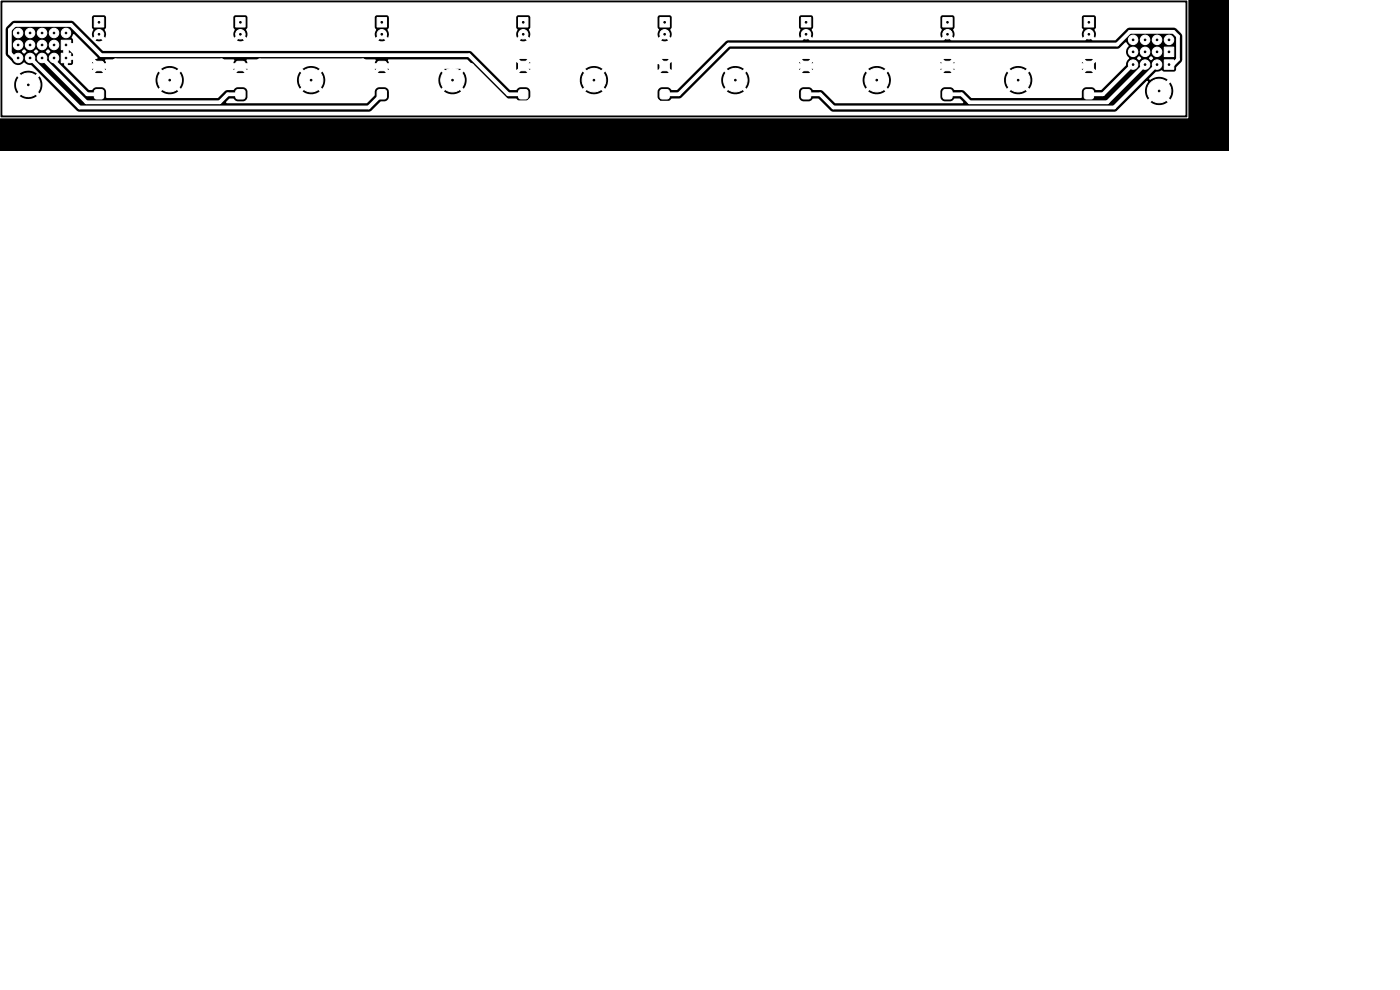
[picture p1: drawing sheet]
<svg xmlns="http://www.w3.org/2000/svg" width="297mm" height="210mm" viewBox="0 0 297 210" stroke-linecap="round" stroke-linejoin="round" font-family="sans-serif">
<path d="M-.1 -.1h260.8v32h-260.8z" fill="#000"/>
<path d="M0 0h252v25h-252z" fill="none" stroke="#fff" stroke-width=".21"/>
<g fill="#fff" stroke="#fff" stroke-width=".21">
<path d="M247 12.7h2v2h-2z"/>
<path d="M13 11.3h2v2h-2z"/>
<path d="M230.1 13.1l.4-.1h1.1l.3 .1 .1 .4v1.1l-.1 .3-.4 .1h-1.1l-.3-.1-.1-.4v-1.1z"/>
<path d="M230.1 19.1l.4-.1h1.1l.3 .1 .1 .4v1.1l-.1 .3-.4 .1h-1.1l-.3-.1-.1-.4v-1.1z"/>
<path d="M200.1 13.1l.4-.1h1.1l.3 .1 .1 .4v1.1l-.1 .3-.4 .1h-1.1l-.3-.1-.1-.4v-1.1z"/>
<path d="M200.1 19.1l.4-.1h1.1l.3 .1 .1 .4v1.1l-.1 .3-.4 .1h-1.1l-.3-.1-.1-.4v-1.1z"/>
<path d="M140 3.7h2v2h-2z"/>
<path d="M170.1 13.1l.4-.1h1.1l.3 .1 .1 .4v1.1l-.1 .3-.4 .1h-1.1l-.3-.1-.1-.4v-1.1z"/>
<path d="M170.1 19.1l.4-.1h1.1l.3 .1 .1 .4v1.1l-.1 .3-.4 .1h-1.1l-.3-.1-.1-.4v-1.1z"/>
<path d="M140.1 13.1l.4-.1h1.1l.3 .1 .1 .4v1.1l-.1 .3-.4 .1h-1.1l-.3-.1-.1-.4v-1.1z"/>
<path d="M140.1 19.1l.4-.1h1.1l.3 .1 .1 .4v1.1l-.1 .3-.4 .1h-1.1l-.3-.1-.1-.4v-1.1z"/>
<path d="M230 3.7h2v2h-2z"/>
<path d="M110.1 13.1l.4-.1h1.1l.3 .1 .1 .4v1.1l-.1 .3-.4 .1h-1.1l-.3-.1-.1-.4v-1.1z"/>
<path d="M110.1 19.1l.4-.1h1.1l.3 .1 .1 .4v1.1l-.1 .3-.4 .1h-1.1l-.3-.1-.1-.4v-1.1z"/>
<path d="M170 3.7h2v2h-2z"/>
<path d="M80 3.7h2v2h-2z"/>
<path d="M200 3.7h2v2h-2z"/>
<path d="M80.1 13.1l.4-.1h1.1l.3 .1 .1 .4v1.1l-.1 .3-.4 .1h-1.1l-.3-.1-.1-.4v-1.1z"/>
<path d="M80.1 19.1l.4-.1h1.1l.3 .1 .1 .4v1.1l-.1 .3-.4 .1h-1.1l-.3-.1-.1-.4v-1.1z"/>
<path d="M50.1 13.1l.4-.1h1.1l.3 .1 .1 .4v1.1l-.1 .3-.4 .1h-1.1l-.3-.1-.1-.4v-1.1z"/>
<path d="M50.1 19.1l.4-.1h1.1l.3 .1 .1 .4v1.1l-.1 .3-.4 .1h-1.1l-.3-.1-.1-.4v-1.1z"/>
<path d="M110 3.7h2v2h-2z"/>
<path d="M20 3.7h2v2h-2z"/>
<path d="M50 3.7h2v2h-2z"/>
<path d="M20.1 13.1l.4-.1h1.1l.3 .1 .1 .4v1.1l-.1 .3-.4 .1h-1.1l-.3-.1-.1-.4v-1.1z"/>
<path d="M20.1 19.1l.4-.1h1.1l.3 .1 .1 .4v1.1l-.1 .3-.4 .1h-1.1l-.3-.1-.1-.4v-1.1z"/>
<path d="M13 8.5h2v2h-2z"/>
<path d="M247 10h2v2h-2z"/>
<circle cx="248" cy="13.7" r=".17"/>
<circle cx="245.5" cy="13.7" r=".17"/>
<circle cx="242.9" cy="13.7" r=".17"/>
<circle cx="240.4" cy="13.7" r=".17"/>
<circle cx="14" cy="12.3" r=".17"/>
<circle cx="11.5" cy="12.3" r=".17"/>
<circle cx="8.9" cy="12.3" r=".17"/>
<circle cx="6.4" cy="12.3" r=".17"/>
<circle cx="3.8" cy="12.3" r=".17"/>
<circle cx="156" cy="17" r=".17"/>
<circle cx="96" cy="17" r=".17"/>
<circle cx="6" cy="18" r=".17"/>
<circle cx="141" cy="4.7" r=".17"/>
<circle cx="141" cy="7.3" r=".17"/>
<circle cx="186" cy="17" r=".18"/>
<circle cx="36" cy="17" r=".17"/>
<circle cx="126" cy="17" r=".17"/>
<circle cx="231" cy="4.7" r=".17"/>
<circle cx="231" cy="7.3" r=".17"/>
<circle cx="171" cy="4.7" r=".18"/>
<circle cx="171" cy="7.3" r=".18"/>
<circle cx="81" cy="4.7" r=".17"/>
<circle cx="81" cy="7.3" r=".17"/>
<circle cx="201" cy="4.7" r=".17"/>
<circle cx="201" cy="7.3" r=".17"/>
<circle cx="66" cy="17" r=".17"/>
<circle cx="111" cy="4.7" r=".17"/>
<circle cx="111" cy="7.3" r=".17"/>
<circle cx="21" cy="4.7" r=".17"/>
<circle cx="21" cy="7.3" r=".17"/>
<circle cx="51" cy="4.7" r=".18"/>
<circle cx="51" cy="7.3" r=".18"/>
<circle cx="216" cy="17" r=".17"/>
<circle cx="245.9" cy="19.3" r=".17"/>
<circle cx="14" cy="9.5" r=".17"/>
<circle cx="14" cy="7" r=".17"/>
<circle cx="11.5" cy="9.5" r=".17"/>
<circle cx="11.5" cy="7" r=".17"/>
<circle cx="8.9" cy="9.5" r=".17"/>
<circle cx="8.9" cy="7" r=".17"/>
<circle cx="6.4" cy="9.5" r=".17"/>
<circle cx="6.4" cy="7" r=".17"/>
<circle cx="3.8" cy="9.5" r=".17"/>
<circle cx="3.8" cy="7" r=".17"/>
<circle cx="248" cy="11" r=".17"/>
<circle cx="248" cy="8.5" r=".17"/>
<circle cx="245.5" cy="11" r=".17"/>
<circle cx="245.5" cy="8.5" r=".17"/>
<circle cx="242.9" cy="11" r=".17"/>
<circle cx="242.9" cy="8.5" r=".17"/>
<circle cx="240.4" cy="11" r=".17"/>
<circle cx="240.4" cy="8.5" r=".17"/>
<circle cx="245.5" cy="13.7" r="1"/>
<circle cx="242.9" cy="13.7" r="1"/>
<circle cx="240.4" cy="13.7" r="1"/>
<circle cx="11.5" cy="12.3" r="1"/>
<circle cx="8.9" cy="12.3" r="1"/>
<circle cx="6.4" cy="12.3" r="1"/>
<circle cx="3.8" cy="12.3" r="1"/>
<circle cx="156" cy="17" r="2.5"/>
<circle cx="96" cy="17" r="2.5"/>
<circle cx="6" cy="18" r="2.5"/>
<circle cx="141" cy="7.3" r="1"/>
<circle cx="186" cy="17" r="2.5"/>
<circle cx="36" cy="17" r="2.5"/>
<circle cx="126" cy="17" r="2.5"/>
<circle cx="231" cy="7.3" r="1"/>
<circle cx="171" cy="7.3" r="1"/>
<circle cx="81" cy="7.3" r="1"/>
<circle cx="201" cy="7.3" r="1"/>
<circle cx="66" cy="17" r="2.5"/>
<circle cx="111" cy="7.3" r="1"/>
<circle cx="21" cy="7.3" r="1"/>
<circle cx="51" cy="7.3" r="1"/>
<circle cx="216" cy="17" r="2.5"/>
<circle cx="245.9" cy="19.3" r="2.5"/>
<circle cx="14" cy="7" r="1"/>
<circle cx="11.5" cy="9.5" r="1"/>
<circle cx="11.5" cy="7" r="1"/>
<circle cx="8.9" cy="9.5" r="1"/>
<circle cx="8.9" cy="7" r="1"/>
<circle cx="6.4" cy="9.5" r="1"/>
<circle cx="6.4" cy="7" r="1"/>
<circle cx="3.8" cy="9.5" r="1"/>
<circle cx="3.8" cy="7" r="1"/>
<circle cx="248" cy="8.5" r="1"/>
<circle cx="245.5" cy="11" r="1"/>
<circle cx="245.5" cy="8.5" r="1"/>
<circle cx="242.9" cy="11" r="1"/>
<circle cx="242.9" cy="8.5" r="1"/>
<circle cx="240.4" cy="11" r="1"/>
<circle cx="240.4" cy="8.5" r="1"/>
</g>
<path d="M14 12.3v-2.8h.4l4.5 4.5h4.6l1-1h22.5l1 1h6.1l1-1h21.9l1 1h22l7.9 7.9h4.2l1.9-1.9v-6M111 14h3M114 14l1-1h25l1 1M138.6 13v7.8l1.2 1.2h20.2l8-8h6.2l1-1h21.8l1 1h5.8l1-1h22.2l1 1h3" fill="none" stroke="#fff" stroke-width="1.2"/>
<path d="M3.8 12.3h-.7l-1-1v-5l1-1h12l6.4 6.4h78l8.3 8.3h3.2M6.4 12.3l10.5 10.5h61.3l2.8-2.8M6.4 9.5v.3M8.9 12.3l9.4 9.4h28.3l1.7-1.7h2.7M11.5 12.3v.7l7 7h2.5M240.4 13.7l-6.4 6.3h-3M242.9 13.7l-8 8h-29.2l-1.7-1.7h-3M245.5 13.7l-9.1 9.1h-59.6l-2.8-2.8h-3M248 13.7h.8l1.1-1.1v-4.9l-.9-.9h-9.3l-2.7 2.7h-82.5l-10.5 10.5h-3" fill="none" stroke="#fff" stroke-width=".8"/>
<g fill="#fff">
<path d="M.6 .5h250.7l.2 .2v23.6l-.2 .2-250.8-.1v-6.4h2.5l.2 1 .4 .8 1.3-1.2 .5 .5-1.2 1.3a3 3 0 0 0 3.6 0l-1.2-1.3 .5-.5 1.3 1.2 .1-.1a2.99 2.99 0 0 0-.1-3.5l-1.3 1.2-.5-.5 1.2-1.3a3 3 0 0 0-3.6 0l1.2 1.3-.5 .5-1.3-1.2-.4 .8-.2 1h-2.5v-11.8h.7v5.4l1.2 1.3a1.63 1.63 0 0 0 2.7 .3l.2 .1a1.49 1.49 0 0 0 1.2 .5l9.8 9.7 .5 .2h61.5l.5-.2 1.9-1.9 .9-.1a.99 .99 0 0 0 .9-.9v-1.3l-.3-.5-.5-.3h-1.3a.99 .99 0 0 0-.9 .9l-.1 .9-1.7 1.6-29.7-.1v-.2l.8-.7h.7l.8 .6h1.3l.5-.2 .4-.6v-1.3a.99 .99 0 0 0-.9-.9h-1.3l-.8 .6-1.6 .1-1.8 1.6h-23.4l-.2-.2-.1-1.5-.3-.4-.5-.2h-1.3l-.8 .6h-.6l-2.1-2.1h16.2l.2 1 .4 .8 1.3-1.2 .5 .5-1.2 1.3a3 3 0 0 0 3.6 0l-1.2-1.3 .5-.5 1.3 1.2 .4-.8 .2-1h24l.2 1 .4 .8 1.3-1.2 .5 .5-1.2 1.3a3 3 0 0 0 3.6 0l-1.2-1.3 .5-.5 1.3 1.2 .4-.8 .2-1h24l.2 1 .4 .8 1.3-1.2 .5 .5-1.2 1.3a3 3 0 0 0 3.6 0l-1.2-1.3 .5-.5 1.3 1.2 .1-.1a2.99 2.99 0 0 0-.1-3.5l-1.3 1.2-.5-.5 1.2-1.3a3 3 0 0 0-3.6 0l1.2 1.3-.5 .5-1.3-1.2-.4 .8-.2 1h-24l-.1-.7-.3-.9h13.3l-.9-.8-.9 .8h-11.5l-.2-.2-1.3 1.2-.5-.5 1.2-1.3a3 3 0 0 0-3.6 0l1.2 1.3-.5 .5-1.3-1.2-.4 .8-.2 1h-24l-.1-.7-.3-.9h13.3l-.9-.8-.9 .8h-11.5l-.2-.2-1.3 1.2-.5-.5 1.2-1.3a3 3 0 0 0-3.6 0l1.2 1.3-.5 .5-1.3-1.2-.4 .8-.2 1h-16.2l-1.6-1.6h6.7l-.9-.8-.9 .8h-4.9l-1.6-1.6h1.5l.4-.4h4l.1 1.5 .8-.9-.8-.9-.1 .3h-4v-.7h-1.1v1.1h-.8v-1.3a.4 .4 0 0 0 .7 0 .4 .4 0 0 0-.2-.6h1.4l-.1-.9 .1-1.1h-1.1v2h-.6l-.2 .3v-2.5a.4 .4 0 0 0 .7 .1 .4 .4 0 0 0-.2-.6l1.4-.1-.1-.8a.46 .46 0 0 1 0-.8l.2-.2h.2l4.8 4.9v.3l-.5 .1 2.3 2.3 .1-1.5-.2-.6 .2-.2h27l.2 .2-.2 .6 .1 1.5 1.1-1.1 .3 .2 .4-.2 1 1.1 .1-1.5-.2-.6 .2-.2h27l.2 .2-.2 .6 .1 1.5 1.1-1.1 .3 .2 .4-.2 1 1.1 .1-1.5-.2-.6 .2-.2h16.5l8.2 8.1 .5 .2h1.8l.8 .6h1.3a.99 .99 0 0 0 .9-.9v-1.3l-.4-.6-.5-.2h-1.3l-.8 .6h-1.3l-2.1-2.1h16.9l.2 1 .4 .8 1.3-1.2 .5 .5-1.2 1.3a3 3 0 0 0 3.5 0h11.8v1.2a.99 .99 0 0 0 .9 .9l1.5-.1 .6-.5 1.9-.1 3.9-3.8h4.7l.2 1 .4 .8 1.3-1.2 .5 .5-1.2 1.3a3 3 0 0 0 3.6 0l-1.2-1.3 .5-.5 1.3 1.2 .4-.8 .2-1h24l.2 1 .4 .8 1.3-1.2 .5 .5-1.2 1.3a3 3 0 0 0 3.6 0l-1.2-1.3 .5-.5 1.3 1.2 .4-.8 .2-1h24l.2 1 .4 .8 1.3-1.2 .5 .5-1.2 1.3a3 3 0 0 0 3.6 0l-1.2-1.3 .5-.5 1.3 1.2 .1-.1a2.99 2.99 0 0 0 .1-3.3h13.3l-.9-.8-.9 .8h-11.5l-.2-.2-1.3 1.2-.5-.5 1.2-1.3a3 3 0 0 0-3.6 0l1.2 1.3-.5 .5-1.3-1.2-.4 .8-.2 1h-24l-.1-.7-.3-.9h13.3l-.9-.8-.9 .8h-11.5l-.2-.2-1.3 1.2-.5-.5 1.2-1.3a3 3 0 0 0-3.6 0l1.2 1.3-.5 .5-1.3-1.2-.4 .8-.2 1h-24l-.1-.7-.3-.9h13.3l-.9-.8-.9 .8h-11.5l-.2-.2-1.3 1.2-.5-.5 1.2-1.3a3 3 0 0 0-3.6 0l1.2 1.3-.5 .5-1.3-1.2-.4 .8-.2 1h-4.7l3.5-3.6h17.7l.1 1.5 .8-.9h1.2l.8 .9 .1-1.5h27l.1 1.5 .8-.9h1.2l.8 .9 .1-1.5h27l.1 1.5 .8-.9h1.2l.8 .9 .1-.3-.1-1.5-.8 .9h-1.2l-.8-.9-.1 .3h-27l-.1-.3-.8 .9h-1.2l-.8-.9-.1 .3h-27l-.1-.3-.8 .9h-1.2l-.8-.9-.1 .3h-17.7l.9-.8h17.4l.9 .8 .9-.8h28.2l.9 .8 .9-.8h28.2l.9 .8 .9-.8h-79.2l2.3-2.2h82.1l.5-.3 1.3-1.1 .5 .7a1.7 1.7 0 0 0 .1 2.6v.2a1.82 1.82 0 0 0-.7 1.4l-5.2 5.2h-1.1l-.8-.6h-1.3a.99 .99 0 0 0-.9 .9v1.3l-.2 .1h-23.1l-1.9-1.7h-1.8l-.8-.6h-1.3l-.5 .2-.3 .4-.1 1.5a.99 .99 0 0 0 .9 .9h1.3l.8-.6h1l.8 .8-.2 .2h-26.8l-2.9-2.7-1.9-.1-.4-.4-.5-.2h-1.3l-.5 .3-.3 .5v1.3a.99 .99 0 0 0 .9 .9l1.5-.1 .6-.5h1.1l2.6 2.6 .5 .2h59.7l.5-.2 6.3-6.3h.3v.3a2.98 2.98 0 0 0 0 3.6l1.3-1.2 .5 .5-1.2 1.3a3 3 0 0 0 3.6 0l-1.2-1.3 .5-.5 1.3 1.2 .1-.1a2.99 2.99 0 0 0-.1-3.5l-1.3 1.2-.5-.5 1.2-1.3a3.2 3.2 0 0 0-3.8 0l-.1-.3 1.5-1.4 1.1-.3 .6 .3 2.2-.1 .3-.3v-.5l1.2-1.3 .1-5.4-.2-.5-1.2-1.1-10-.1-2.9 2.6h-4.7l-.8-.7-.8 .7h-28.4l-.8-.7-.8 .7h-28.4l-.8-.7-.8 .7h-15.7l-.5 .3-10.3 10.2-1.2 .1-.8-.6h-1.3a.99 .99 0 0 0-.9 .9h-11.8l-1.1-1.3 .5-.5 1.3 1.2a2.98 2.98 0 0 0 .2-3.4h13.3l-.9-.8-.9 .8h-11.5l-.2-.2-1.3 1.2-.5-.5 1.2-1.3a3 3 0 0 0-3.6 0l1.2 1.3-.5 .5-1.3-1.2-.4 .8-.2 1h-16.9l-1.6-1.6h7.4l-.9-.8-.9 .8h-5.6l-2-2h7l.1 1.5 .8-.9h1.2l.8 .9 .1-1.5h27l.1 1.5 .8-.9h1.2l.8 .9 .1-1.5-.1-.3-.8 .9h-1.2l-.8-.9-.1 .3h-27l-.1-.3-.8 .9h-1.2l-.8-.9-.1 .3h-7l-.9-.8h8.5l.9 .8 .9-.8h28.2l.9 .8 .9-.8h-40.3l-1.5-1.6-.5-.2h-77.7l-2.3-2.2 1.3 .2 .8-.2h28.6l.6 .2 .8-.2h28.6l.6 .2 .8-.2h28.6l.6 .2 .8-.2h28.6l.8 .2 .6-.2-.7-.8-.7 .8h-28.6l-.7-.8-.7 .8h-28.6l-.7-.8-.7 .8h-28.6l-.7-.8-.7 .8h-28.6l-.7-.8-.7 .8h-.7l-1.3-1.3h1.2l.2 .7 .9-.9a.4 .4 0 0 0 .4 .6 .4 .4 0 0 0 .4-.6l.9 .9 .2-.7h27l.2 .7 .9-.9a.4 .4 0 0 0 .4 .6 .4 .4 0 0 0 .4-.6l.9 .9 .2-.7h27l.2 .7 .9-.9a.4 .4 0 0 0 .4 .6 .4 .4 0 0 0 .4-.6l.9 .9 .2-.7h27l.2 .7 .9-.9a.4 .4 0 0 0 .4 .6 .4 .4 0 0 0 .4-.6l.9 .9 .2-.7h27l.2 .7 .9-.9a.4 .4 0 0 0 .4 .6 .4 .4 0 0 0 .4-.6l.9 .9 .2-.7h27l.2 .7 .9-.9a.4 .4 0 0 0 .4 .6 .4 .4 0 0 0 .4-.6l.9 .9 .2-.7h27l.2 .7 .9-.9a.4 .4 0 0 0 .4 .6 .4 .4 0 0 0 .4-.6l.9 .9 .2-.7h27l.2 .7 .9-.9a.4 .4 0 0 0 .4 .6 .4 .4 0 0 0 .4-.6l.9 .9a1.81 1.81 0 0 0-.1-1.8l.3-.4v-2.1l-.1-.3-.4-.2h-2l-.4 .2-.1 .3 .1 2.3a.46 .46 0 0 1 0 .8l-.1 .5h-27l-.3-1 .3-.5-.1-2.3-.4-.3h-2l-.5 .4v2.2l.3 .5-.3 1h-27l-.3-1 .3-.5-.1-2.3-.4-.3h-2l-.5 .4v2.2l.3 .5-.3 1h-27l-.3-1 .3-.5-.1-2.3-.4-.3h-2l-.5 .4v2.2l.3 .5-.3 1h-27l-.3-1 .3-.5-.1-2.3-.4-.3h-2l-.5 .4v2.2l.3 .5-.3 1h-27l-.3-1 .3-.5-.1-2.3-.4-.3h-2l-.5 .4v2.2l.3 .5-.3 1h-27l-.3-1 .3-.5-.1-2.3-.4-.3h-2l-.5 .4v2.2l.3 .5-.3 1h-27l-.3-1 .3-.5-.1-2.3-.4-.3h-2l-.5 .4v2.2l.3 .5-.3 1h-1.2l-2.7-2.7-.4-.2h-12.2l-.5 .2-1.1 1.1-.2 .5h-.7z"/>
<circle cx="244.2" cy="12.3" r=".4"/>
<circle cx="241.6" cy="12.3" r=".4"/>
<circle cx="10.2" cy="10.9" r=".42"/>
<circle cx="7.6" cy="10.9" r=".42"/>
<circle cx="5.1" cy="10.9" r=".42"/>
</g>
<g fill="#000" stroke="#000" stroke-width=".21">
<circle cx="3.8" cy="12.3" r=".17"/>
<circle cx="3.8" cy="9.5" r=".17"/>
<circle cx="3.8" cy="7" r=".17"/>
<circle cx="6" cy="18" r=".17"/>
<circle cx="6.4" cy="9.5" r=".17"/>
<circle cx="6.4" cy="12.3" r=".17"/>
<circle cx="6.4" cy="7" r=".17"/>
<circle cx="8.9" cy="12.3" r=".17"/>
<circle cx="8.9" cy="9.5" r=".17"/>
<circle cx="8.9" cy="7" r=".17"/>
<circle cx="11.5" cy="12.3" r=".17"/>
<circle cx="11.5" cy="9.5" r=".17"/>
<circle cx="11.5" cy="7" r=".17"/>
<circle cx="14" cy="12.3" r=".17"/>
<circle cx="14" cy="9.5" r=".17"/>
<circle cx="14" cy="7" r=".17"/>
<circle cx="21" cy="4.7" r=".17"/>
<circle cx="21" cy="7.3" r=".17"/>
<circle cx="36" cy="17" r=".17"/>
<circle cx="51" cy="4.7" r=".18"/>
<circle cx="51" cy="7.3" r=".18"/>
<circle cx="66" cy="17" r=".17"/>
<circle cx="81" cy="7.3" r=".17"/>
<circle cx="81" cy="4.7" r=".17"/>
<circle cx="96" cy="17" r=".17"/>
<circle cx="111" cy="4.7" r=".17"/>
<circle cx="111" cy="7.3" r=".17"/>
<circle cx="126" cy="17" r=".17"/>
<circle cx="141" cy="7.3" r=".17"/>
<circle cx="141" cy="4.7" r=".17"/>
<circle cx="156" cy="17" r=".17"/>
<circle cx="171" cy="7.3" r=".18"/>
<circle cx="171" cy="4.7" r=".18"/>
<circle cx="186" cy="17" r=".18"/>
<circle cx="201" cy="4.7" r=".17"/>
<circle cx="201" cy="7.3" r=".17"/>
<circle cx="216" cy="17" r=".17"/>
<circle cx="231" cy="4.7" r=".17"/>
<circle cx="231" cy="7.3" r=".17"/>
<circle cx="240.4" cy="13.7" r=".17"/>
<circle cx="240.4" cy="8.5" r=".17"/>
<circle cx="240.4" cy="11" r=".17"/>
<circle cx="242.9" cy="13.7" r=".17"/>
<circle cx="242.9" cy="8.5" r=".17"/>
<circle cx="242.9" cy="11" r=".17"/>
<circle cx="245.5" cy="8.5" r=".17"/>
<circle cx="245.5" cy="11" r=".17"/>
<circle cx="245.5" cy="13.7" r=".17"/>
<circle cx="245.9" cy="19.3" r=".17"/>
<circle cx="248" cy="13.7" r=".17"/>
<circle cx="248" cy="8.5" r=".17"/>
<circle cx="248" cy="11" r=".17"/>
</g>
</svg>
